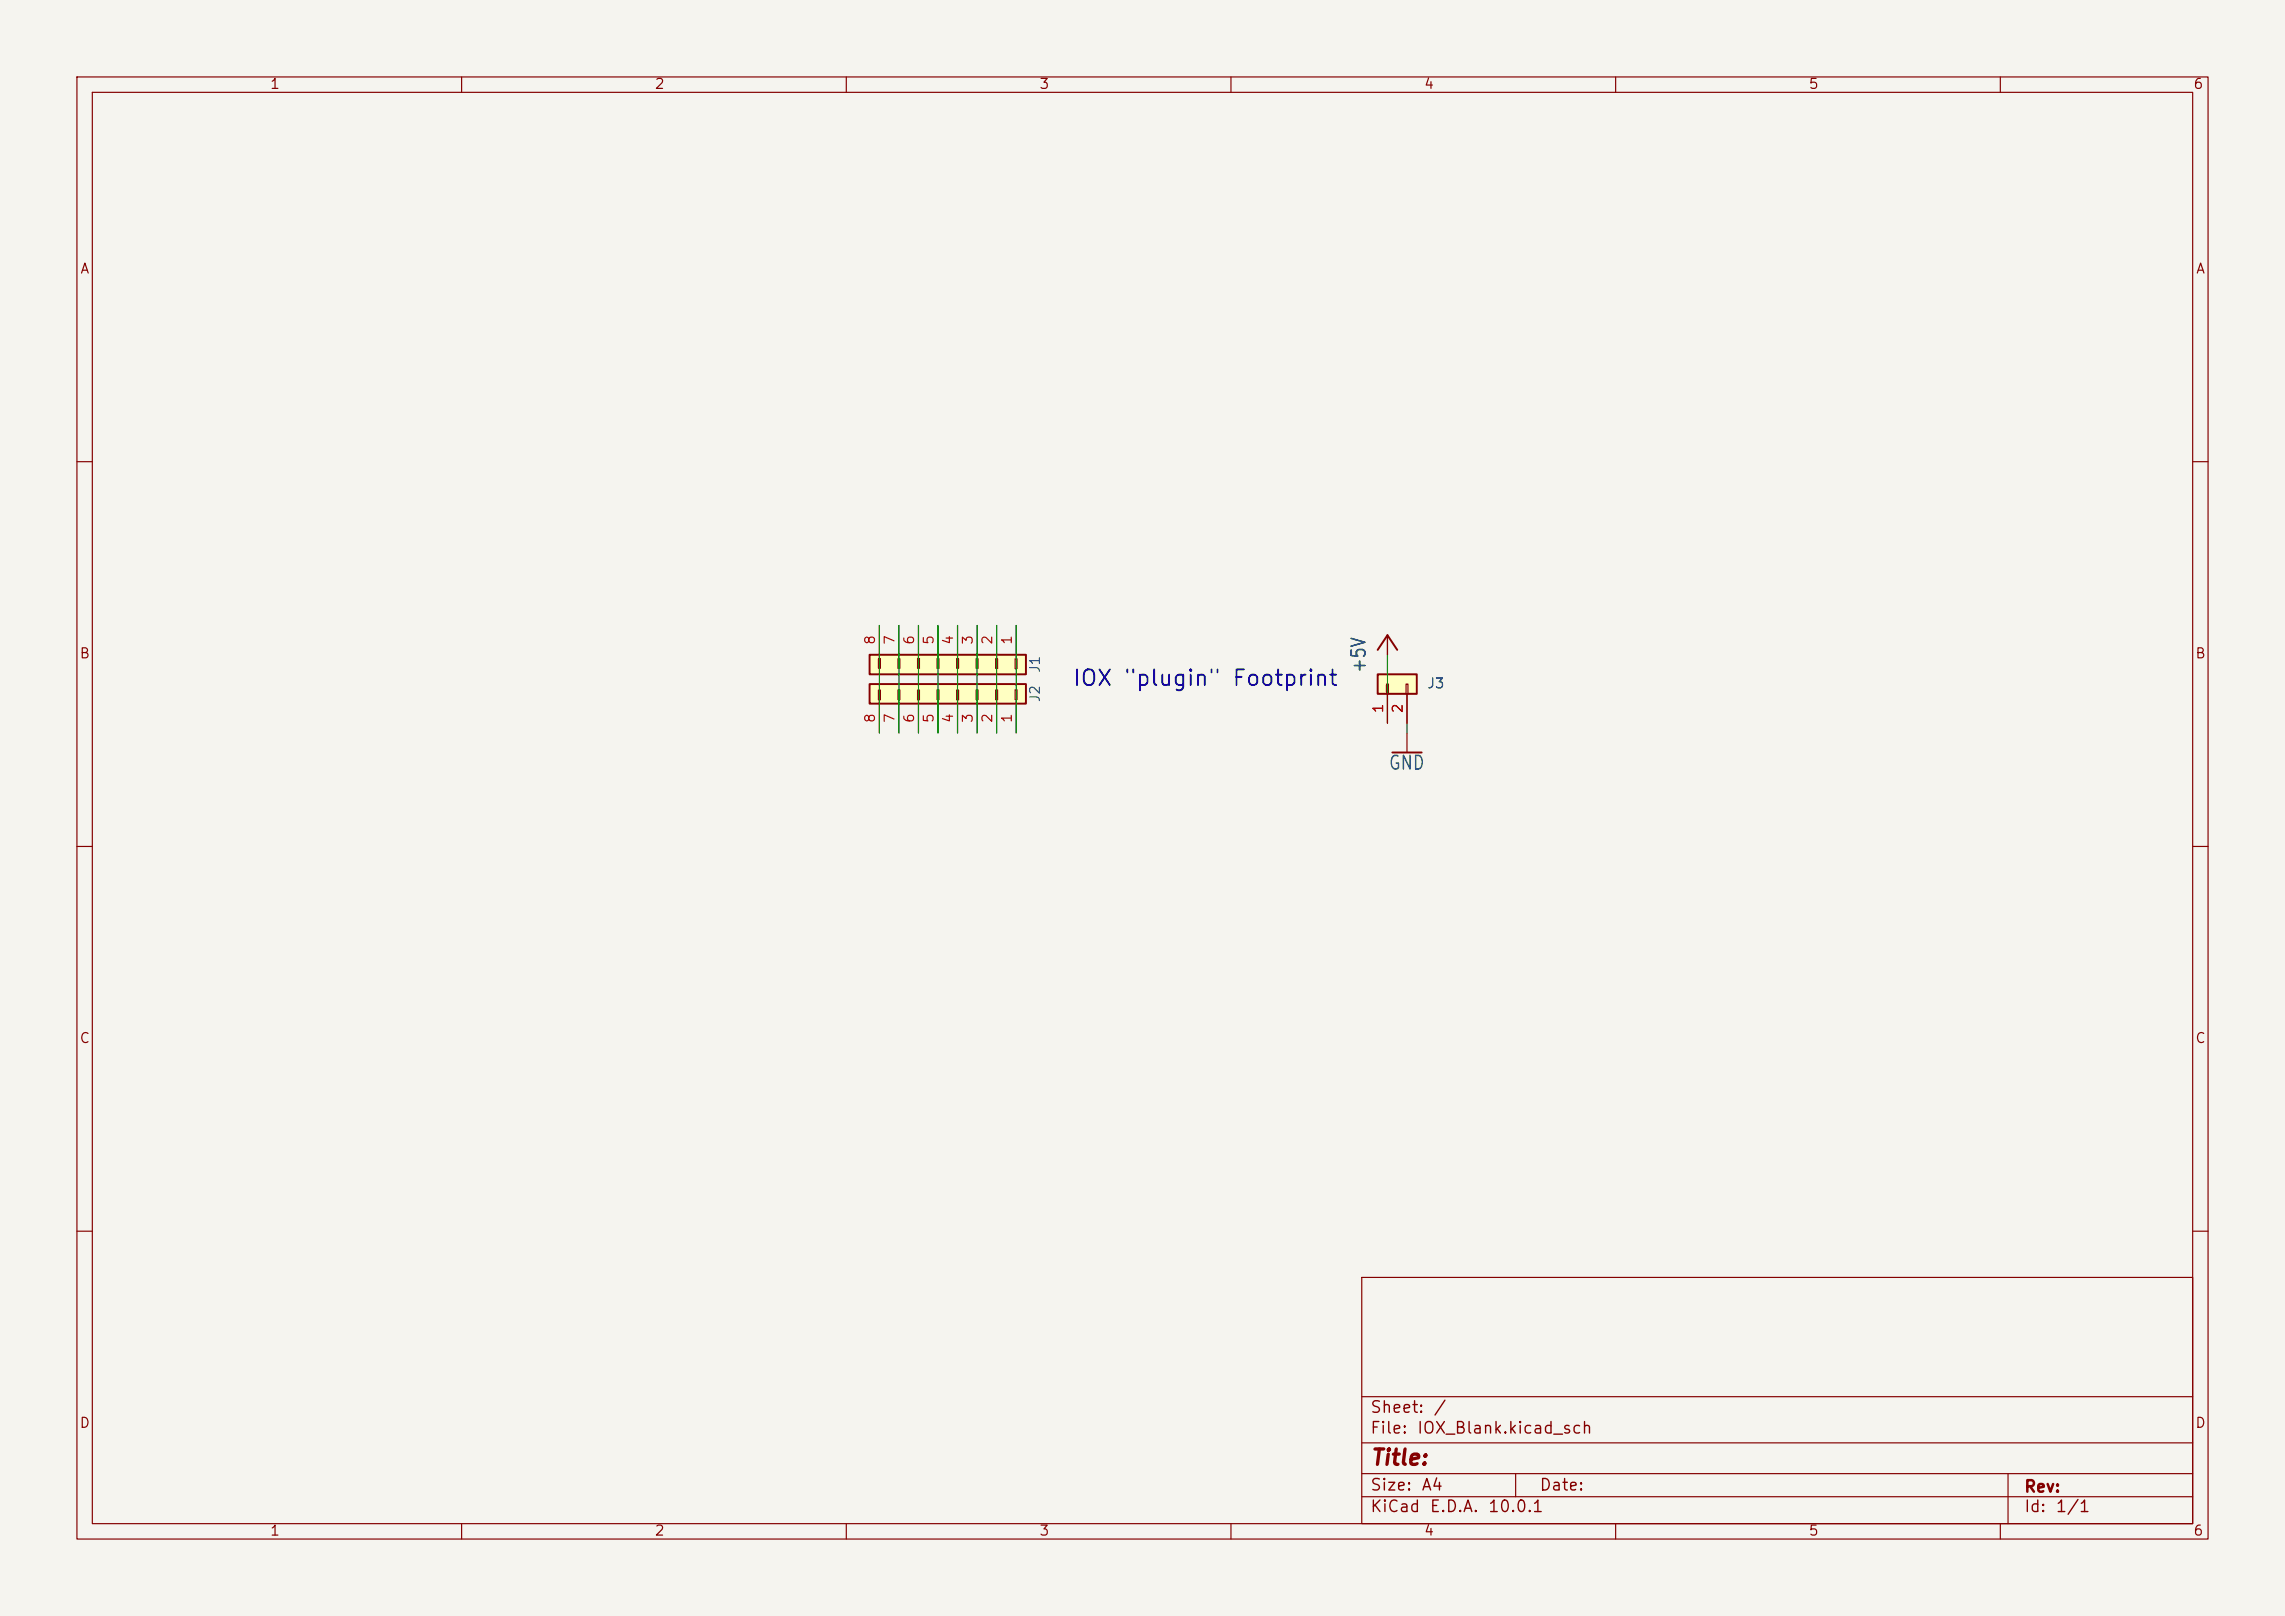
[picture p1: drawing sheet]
<svg xmlns="http://www.w3.org/2000/svg" width="297mm" height="210mm" viewBox="0 0 297 210" stroke-linecap="round" stroke-linejoin="round" font-family="sans-serif">
<defs><g id="words">
<text font-size="2" fill="#0000c2" x="139.3" y="89.6">IOX &quot;plugin&quot; Footprint</text>
<text font-size="2" fill="#840000" x="178" y="190.9">Title:</text>
<g font-size="1.8" fill="#006464">
<text x="177.9" y="87.6" transform="rotate(-90 177.9 87.6)">+5V</text>
<text x="180.4" y="100.5">GND</text>
</g>
<g font-size="1.5" fill="#840000">
<text x="178" y="184">Sheet:</text>
<text x="186.2" y="184">/</text>
<text x="178" y="186.7">File:</text>
<text x="184.1" y="186.7">IOX_Blank.kicad_sch</text>
<text x="178" y="196.9">KiCad</text>
<text x="178" y="194.1">Size:</text>
<text x="184.7" y="194.1">A4</text>
<text x="185.7" y="196.9">E.D.A.</text>
<text x="193.3" y="196.9">10.0.1</text>
<text x="200" y="194.1">Date:</text>
<text x="263" y="194.3">Rev:</text>
<text x="263" y="196.9">Id:</text>
<text x="267.1" y="196.9">1/1</text>
</g>
<g font-size="1.3" fill="#840000">
<text x="35" y="11.9">1</text>
<text x="85" y="11.9">2</text>
<text x="135" y="11.9">3</text>
<text x="185" y="11.9">4</text>
<text x="235" y="11.9">5</text>
<text x="285" y="11.9">6</text>
<text x="10.3" y="35.9">A</text>
<text x="285.3" y="35.9">A</text>
<text x="10.3" y="85.9">B</text>
<text x="285.3" y="85.9">B</text>
<text x="10.3" y="135.9">C</text>
<text x="285.3" y="135.9">C</text>
<text x="10.3" y="185.9">D</text>
<text x="285.3" y="185.9">D</text>
<text x="35" y="199.9">1</text>
<text x="85" y="199.9">2</text>
<text x="135" y="199.9">3</text>
<text x="185" y="199.9">4</text>
<text x="235" y="199.9">5</text>
<text x="285" y="199.9">6</text>
</g>
<g font-size="1.3" fill="#a90000">
<text x="114" y="83.9" transform="rotate(-90 114 83.9)">8</text>
<text x="116.6" y="83.9" transform="rotate(-90 116.6 83.9)">7</text>
<text x="119.1" y="83.9" transform="rotate(-90 119.1 83.9)">6</text>
<text x="121.7" y="83.9" transform="rotate(-90 121.7 83.9)">5</text>
<text x="124.2" y="83.9" transform="rotate(-90 124.2 83.9)">4</text>
<text x="126.7" y="83.9" transform="rotate(-90 126.7 83.9)">3</text>
<text x="129.3" y="83.9" transform="rotate(-90 129.3 83.9)">2</text>
<text x="131.8" y="83.9" transform="rotate(-90 131.8 83.9)">1</text>
<text x="114" y="94.1" transform="rotate(-90 114 94.1)">8</text>
<text x="116.6" y="94.1" transform="rotate(-90 116.6 94.1)">7</text>
<text x="119.1" y="94.1" transform="rotate(-90 119.1 94.1)">6</text>
<text x="121.7" y="94.1" transform="rotate(-90 121.7 94.1)">5</text>
<text x="124.2" y="94.1" transform="rotate(-90 124.2 94.1)">4</text>
<text x="126.7" y="94.1" transform="rotate(-90 126.7 94.1)">3</text>
<text x="129.3" y="94.1" transform="rotate(-90 129.3 94.1)">2</text>
<text x="131.8" y="94.1" transform="rotate(-90 131.8 94.1)">1</text>
<text x="180.1" y="92.8" transform="rotate(-90 180.1 92.8)">1</text>
<text x="182.6" y="92.8" transform="rotate(-90 182.6 92.8)">2</text>
</g>
<g font-size="1.3" fill="#006464">
<text x="135.5" y="87.6" transform="rotate(-90 135.5 87.6)">J1</text>
<text x="185.4" y="89.8">J3</text>
<text x="135.5" y="91.4" transform="rotate(-90 135.5 91.4)">J2</text>
</g>
</g></defs>
<path d="M0 0h297v210h-297z" fill="#f5f4ef" stroke="#f5f4ef" stroke-width=".13"/>
<g fill="none" stroke="#840000" stroke-width=".15">
<path d="M10 10h277v190h-277zM12 12h273v186h-273zM60 10v2M110 10v2M160 10v2M210 10v2M260 10v2M10 60h2M285 60h2M10 110h2M285 110h2M10 160h2"/>
<path d="M177 166h108v32h-108zM285 160h2M60 198v2M110 198v2M160 198v2M177 194.5h108M177 191.5h108M177 187.5h108M177 181.5h108M197 191.5v3M210 198v2M260 198v2"/>
<path d="M261 191.5v6.5"/>
</g>
<path d="M113 88.9h20.3v2.5h-20.3z" fill="#ffffc2"/>
<g fill="none" stroke="#840000" stroke-width=".15">
<path d="M114.2 89.7h.2v1.2h-.2zM114.3 91v4.3M116.7 89.7h.3v1.2h-.3zM116.8 91v4.3M119.3 89.7h.2v1.2h-.2zM119.4 91v4.3M121.8 89.7h.2v1.2h-.2zM121.9 91v4.3M124.3 89.7h.3v1.2h-.3zM124.5 91v4.3M126.9 89.7h.2v1.2h-.2zM127 91v4.3"/>
<path d="M129.4 89.7h.3v1.2h-.3zM129.5 91v4.3M131.9 89.6h.3v1.3h-.3zM132.1 91v4.3"/>
</g>
<path d="M113 88.9h20.3v2.5h-20.3z" fill="none" stroke="#840000" stroke-width=".25"/>
<path d="M113 85.1h20.3v2.5h-20.3z" fill="#ffffc2"/>
<g fill="none" stroke="#840000" stroke-width=".15">
<path d="M114.2 85.6h.2v1.3h-.2zM114.3 81.3v4.2M116.7 85.6h.3v1.3h-.3zM116.8 81.3v4.2M119.3 85.6h.2v1.3h-.2zM119.4 81.3v4.2M121.8 85.6h.2v1.3h-.2zM121.9 81.3v4.2M124.3 85.6h.3v1.3h-.3zM124.5 81.3v4.2M126.9 85.6h.2v1.3h-.2zM127 81.3v4.2"/>
<path d="M129.4 85.6h.3v1.3h-.3zM129.5 81.3v4.2M131.9 85.6h.3v1.3h-.3zM132.1 81.3v4.2M180.3 82.6v2.5"/>
</g>
<path d="M113 85.1h20.3v2.5h-20.3zM179.1 84.5l1.2-1.9 1.3 1.9" fill="none" stroke="#840000" stroke-width=".25"/>
<path d="M179.1 87.6h5v2.6h-5z" fill="#ffffc2"/>
<path d="M179.1 87.6h5v2.6h-5zM181 97.8h3.8" fill="none" stroke="#840000" stroke-width=".25"/>
<path d="M180.2 88.9h.3v1.3h-.3zM180.3 82.6v2.5M180.3 90.2v3.8M182.8 88.9h.2v1.3h-.2zM182.9 90.2v3.8M182.9 95.3v2.5" fill="none" stroke="#840000" stroke-width=".15"/>
<path d="M114.3 81.3v14M116.8 81.3v14M119.4 81.3v14M121.9 81.3v14M124.5 81.3v14M127 81.3v14M129.5 81.3v14M132.1 81.3v14M180.3 85.1v8.9M182.9 94v1.3" fill="none" stroke="#009600" stroke-width=".15"/>
<use href="#words"/>
</svg>
